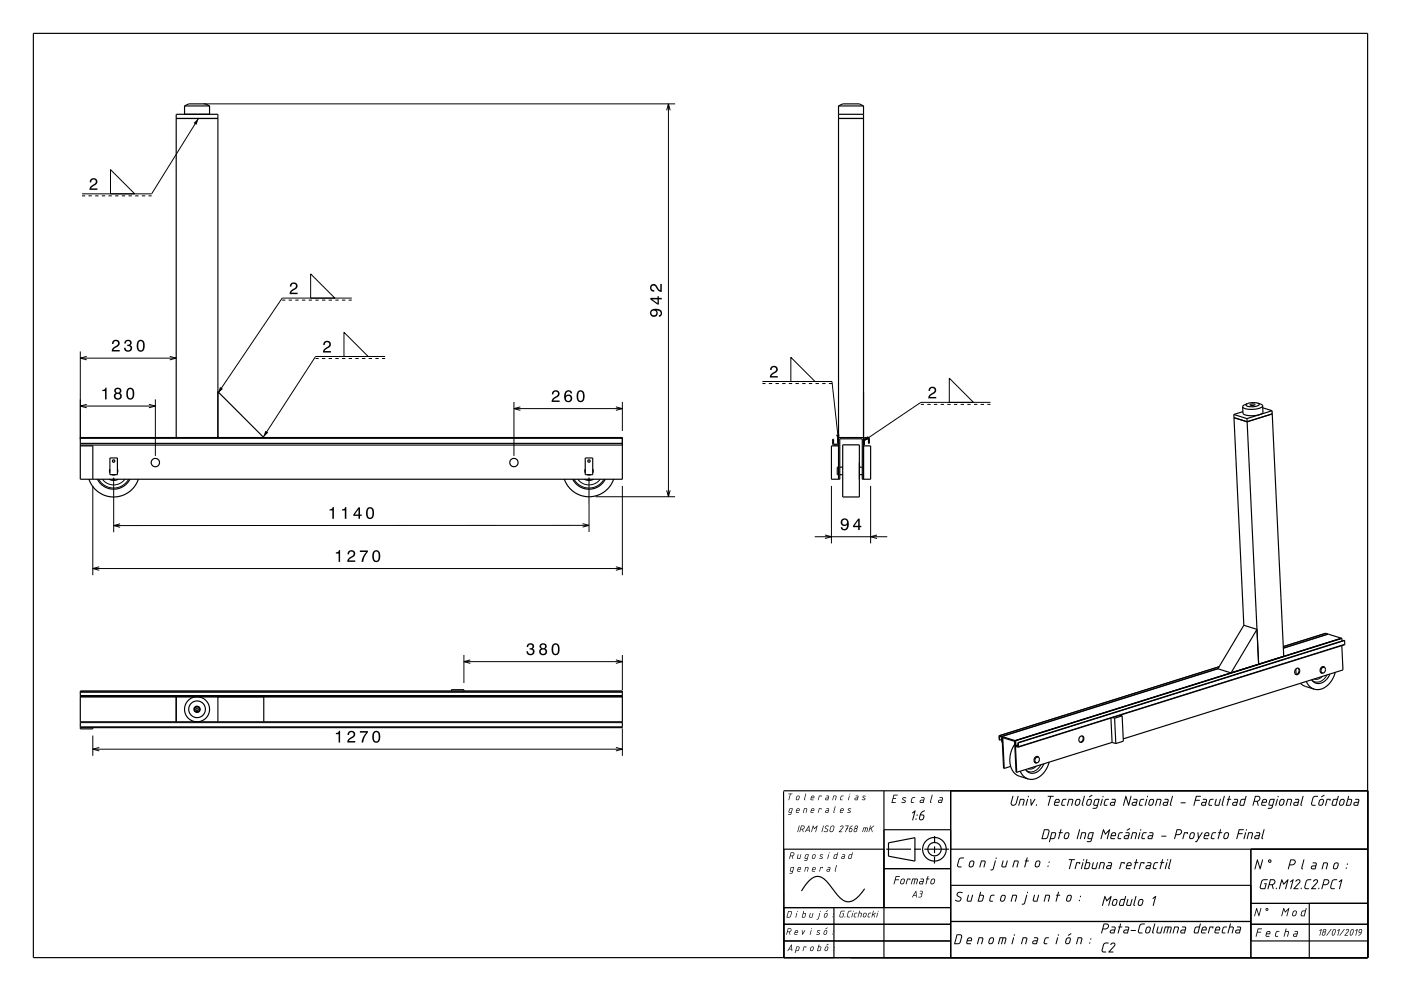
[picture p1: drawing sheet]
<svg xmlns="http://www.w3.org/2000/svg" width="420mm" height="297mm" viewBox="0 0 420 297" stroke-linecap="round" stroke-linejoin="round" font-family="sans-serif">
<g fill="none" stroke="#000" stroke-width=".35">
<path d="M10 10h400v277h-400zM52.8 35.5h12.5M55.3 31.8l1.3-.7h5l1.2 .7M55.3 31.8h7.5M55.3 31.8v2.5M62.8 31.8v2.5M251.4 35.5h7.5M251.4 34.3h7.5M251.4 31.8l1.2-.7h5l1.3 .7M251.4 31.8h7.5M251.4 31.8v111.8M258.9 31.8v111.8"/>
<path d="M65.3 117.4l13.8 13.7M24.1 131.1h162.5v12.5h-162.5zM24.1 132.9h162.5M24.1 133.4h162.5M24.1 133.6h3.7v10M32.9 137.3h2.3v5h-2.3zM52.8 131.1v-96.8h12.5v96.8M175.5 137.3h2.2v5h-2.2zM251.4 133.6h-2.1v10h2.5v-12.1h6.7v12.1h2.5v-10h-2.1M252.6 133.3h5v15.6h-5zM258.9 131.1h-7.8l-.1 2-1.1-.1v-1.4h-.3l.1 1.7 1.4 .1 .3-.3M258.9 131.4l.2-.3h1.3l.2 .3v1.5h-.2l-.1-1.5-1.2 .1v1.9h-.2"/>
<path d="M369.9 124.2l3.9 1.3M369.9 124.2v1M369.9 125.2l3 62.2M369.9 125.2l4 1.2M372.6 123.4l-2.7 .8M373.8 125.5l.1 .9M373.9 126.4l3.4 72.7-.5-10.5M374 121l-1.1 .4-.4 .5M374.8 121.2l1-.1 .4 .1-.2 .2a.97 .97 0 0 1-1.2-.1zM377 120.8l-1.6-.1-1.4 .3M377 120.8h.1a.46 .46 0 0 1 .4 .6 .46 .46 0 0 1-.7 .3l-.2 .1a2.72 2.72 0 0 1-3.1-.5l.5-.3M377 120.8l1.2 .4 .3 .4"/>
<path d="M378.5 121.6l.1 2-.9 .6a6.5 6.5 0 0 1-5-.3l-.2-2M378.5 121.6l-.3 .5-.8 .3a5.9 5.9 0 0 1-4.9-.4v-.1M378.6 122.2l2.8 .9M381.4 123.1l3.4 73.6M381.4 123.1l-7.6 2.4M381.4 124l-7.5 2.4M26.7 143.6a7.8 7.8 0 0 0 7.4 5.3 7.8 7.8 0 0 0 7.4-5.3M29.2 143.6a5.5 5.5 0 0 0 9.8 0M32.7 143.6l1.4 .4 1.3-.4M32.9 140.6v1.1M33.5 142.3h1.1M33.7 143.6h.7"/>
<path d="M35.2 140.6v1.1M169.2 143.6a7.8 7.8 0 0 0 7.4 5.3 7.8 7.8 0 0 0 7.4-5.3M171.7 143.6a5.5 5.5 0 0 0 9.8 0M175.2 143.6l1.4 .4 1.3-.4M175.5 140.6v1.1M176 142.3h1.1M176.2 143.6h.7M177.7 140.6v1.1M251.4 140h-.4v2.3h.4M251.8 142.3h.8M251.8 140h.8M257.6 142.3h.9"/>
<path d="M257.6 140h.9M365.5 199.8l-65.9 20.7M372.9 187.4l-7.8 13M372.9 187.4l3.9 1.2M376.8 188.6l-7.7 13.1-4-1.3M396.5 199.8l.5 .2M396.7 199.8l.2 .1M397 200a.94 .94 0 0 0-.9 .6 .94 .94 0 0 0 .3 1.1M397 200l.3 .3a1 1 0 0 1-.9 1.4M398.2 190.1l-.8-.3-12.7 4M402.2 191.3l-4-1.2-13.5 4.2M402.2 191.3l-97.9 30.7"/>
<path d="M402.2 191.3h.1M402.3 193.5l.3 7.3-65.9 20.6M402.3 191.3l-97.8 30.7M402.3 191.3v.8M403.1 191.9v1.3l-97.8 30.7M403.1 191.9l-97.9 30.7M403.1 191.9l-97.8 30.7M24.1 218.1h162.5v-11h-162.5v11.3h3.7v-.3M24.1 208.8h162.5M24.1 216.3h162.5M24.1 208.6h162.5M24.1 207.3h162.5"/>
<path d="M52.8 208.8v7.5M58.7 212.8h.1M58.7 212.4v.4M58.7 212.8l.4 .2M58.7 212.4h.1M59.1 213h.1M59.1 212.1l-.4 .3M59.1 212.1h.1M59.1 212.6h.1M59.1 212.1l.3 .3M59.4 212.8l-.3 .2M59.4 212.4h.1"/>
<path d="M59.5 212.4v.4M59.5 212.8h-.1M65.3 208.8v7.5M79.1 208.8v7.5M135.3 207.1v-.4h3.8v.4M333 215.2l.4 7.3M333.5 215.1l.6 .1M334.1 215.2l.4 7.6M335.8 214.3l.6 .2M336.4 214.5l.4 7.6-2.3 .7M336.4 214.5l-2.3 .7M365.1 200.4l-64.7 20.3"/>
<path d="M388.5 200.5l.1 1.6M388.5 200.5a.79 .79 0 0 1 1.1 .2 .79 .79 0 0 1-.2 1.1 .78 .78 0 0 1-1.2 .1 .78 .78 0 0 1 .1-1.2zM389.1 200.3l.3 .5a1.15 1.15 0 0 1-.9 1.3M389.9 204.8l1.1 .8 3 .9M391.6 204.2l1 1.5 1.4 .8M395.9 201.5l.5 .2M396.3 201.7h-.2M397.1 200a.97 .97 0 0 0-1.2 .3 .97 .97 0 0 0 0 1.3l.7 .1M398.7 202a3.5 3.5 0 0 1-4.5 2.6l-1-.9M400.3 201.5a5.8 5.8 0 0 1-6.1 5.1l-.2-.1M234.9 237.2l.1 49.8v-32.5h30M234.9 237h175.1"/>
<path d="M265 237v50M285 237v50M299.6 220.5l.1 1.3M299.6 220.5l.8 .4M299.7 221.8v-1.1l.6 .2 .2 1.5M300.3 221.6l-.6 .2M300.4 220.7l.5 9.5 .2 .1M300.4 220.7l3.9 1.3M301.1 230.3l-.5-9.2 3.6 1.1 .4 9.2 .2 .1M303 229.7l-1.9 .6M304.2 223a6.8 6.8 0 0 0 .4 9.1l3.6 1.3M304.3 222l.1 1.6 .9 .3"/>
<path d="M304.3 222l.5 9.5M304.3 222h.2M304.5 222l.1 1.5 .6 .2v-1.1M305.2 222.6h.1M305.3 222.6v1.3M305.8 231.1l1 1.5 1.4 .8M310.2 228.4l.5 .2M310.6 228.6h-.3M310.7 226.7l.5 .2M310.9 226.7l.2 .1M311.2 226.9a.94 .94 0 0 0-.9 .6 .94 .94 0 0 0 .4 1.1M311.2 226.9l.3 .3a1 1 0 0 1-.8 1.4"/>
<path d="M311.3 226.9a.97 .97 0 0 0-1.2 .3 .97 .97 0 0 0 .1 1.3l.6 .1M312.9 228.9a3.5 3.5 0 0 1-4.5 2.6l-1-.9M314.5 228.4a5.9 5.9 0 0 1-6.1 5.1l-.2-.1M323.8 220.8a.79 .79 0 0 1 1.1 .2 .79 .79 0 0 1-.2 1.1 .76 .76 0 0 1-1.1 .2 .76 .76 0 0 1 0-1.2zM324.4 220.5l.3 .6a1.15 1.15 0 0 1-.9 1.3M333.4 222.5l-28.6 9M333.4 222.5l1.1 .3M265 248.7h20M265.7 254.5h7.4M274.1 254.5h2M274.3 258.1l-7.9-1.5v-4l7.9-1.5v7M277.1 254.5h7.4"/>
<path d="M280.2 256.7l-.1 2.1M280.2 253.7v2M280.2 250.6v2.1M285 254.5h125M375 254.5v32.5M235 277h50M235 272h50M250 272v15M259.2 266.4a7.1 7.1 0 0 1-4.9 3.9 5 5 0 0 1-3.8-2.8l-.7-.8a9.5 9.5 0 0 0-4-4 4 4 0 0 0-4 2.1l-1.5 2.2M265 260.3h20M285 276.2h90M285 265.3h90"/>
<path d="M375 277h35M375 270.7h35M392.5 270.7v16.3M235 282h50M375 282h35"/>
<circle cx="34.1" cy="138.2" r=".38"/>
<circle cx="46.6" cy="138.6" r="1.25"/>
<circle cx="154.1" cy="138.6" r="1.25"/>
<circle cx="176.6" cy="138.2" r=".38"/>
<circle cx="59.1" cy="212.6" r="3.7"/>
<circle cx="59.1" cy="212.6" r=".94"/>
<circle cx="59.1" cy="212.6" r="2.5"/>
<circle cx="59.1" cy="212.6" r=".81"/>
<circle cx="280.1" cy="254.5" r="3.5"/>
<circle cx="280.2" cy="254.5" r="2"/>
</g>
<g fill="none" stroke="#000" stroke-width=".3">
<path d="M59.5 35.5l-14 22.6h-20.9M61.1 31.1h141.3M199.9 33.1l.5-2 .5 2M200.4 31.1v117.8M24.6 58.7h.9M26.5 58.7h1M28.5 58.7h1M30.5 58.7h1M32.5 58.7h1M33.1 50.8l7.3 7.3h-7.3zM34.5 58.7h1M36.5 58.7h1"/>
<path d="M38.5 58.7h1M40.5 58.7h1M42.5 58.7h1M44.5 58.7h1M84.6 89.9h.9M86.5 89.9h1M88.5 89.9h1M90.5 89.9h1M92.5 89.9h1M93.1 82.1l7.3 7.2h-7.3zM94.5 89.9h1M96.5 89.9h1"/>
<path d="M98.5 89.9h1M100.5 89.9h1M102.5 89.9h1M103.1 99.6l7.3 7.2h-7.3zM104.5 89.9h1M105.5 89.3h-20.9l-19.3 28.6M24.1 105.3v26.3M24.1 107.3h28.7M26 106.8l-1.9 .5 1.9 .6M46.6 119.7v16.9M50.9 106.8l1.9 .5-1.9 .6M94.6 107.4h.9"/>
<path d="M96.5 107.4h1M98.5 107.4h1M100.5 107.4h1M102.5 107.4h1M104.5 107.4h1M106.5 107.4h1M108.5 107.4h1M110.5 107.4h1M112.5 107.4h1M114.5 107.4h1M115.5 106.8h-20.9l-15.7 24.2M228.6 114.3h20.8l2 17.9"/>
<path d="M228.6 114.9h.9M230.5 114.9h1M232.5 114.9h1M234.5 114.9h1M236.5 114.9h1M237.1 107.1l7.2 7.2h-7.2zM238.5 114.9h1M240.5 114.9h1M242.5 114.9h1M244.5 114.9h1M246.5 114.9h1M248.5 114.9h.9"/>
<path d="M284.6 113.3l7.2 7.3h-7.2zM24.1 131.4h162.5M24.1 121.7h22.5M26 121.2l-1.9 .5 1.9 .5M44.6 121.2l2 .5-2 .5M154.1 120.5v16.1M154.1 122.5h32.5M156 121.9l-1.9 .6 1.9 .5M184.6 121.9l2 .6-2 .5M186.6 120.5v8.6M276.1 121.2h.9M278 121.2h1"/>
<path d="M280 121.2h1M282 121.2h1M284 121.2h1M286 121.2h1M288 121.2h1M290 121.2h1M292 121.2h1M294 121.2h1M296 121.2h.9M296.9 120.6h-20.8l-17.2 11.6M27.8 145.6v26.8M29.6 143.6a5.1 5.1 0 0 0 9 0"/>
<path d="M30.7 143.6a4.2 4.2 0 0 0 6.7 0M34.1 143.1v16.4M36 157l-1.9 .5 1.9 .5M172.1 143.6a5.1 5.1 0 0 0 9 0M173.2 143.6a4.2 4.2 0 0 0 6.7 0M174.6 156.9l2 .6-2 .5M176.6 143.1v16.4M176.6 157.5h-142.5M178.6 148.9h23.8M186.6 145.6v26.8M199.9 146.9l.5 2 .5-2M249.3 145.6v17.3"/>
<path d="M261 145.6v17.3M27.8 170.4h158.8M29.8 169.9l-2 .5 2 .5M184.6 169.9l2 .5-2 .5M244.3 160.9h21.7M247.3 160.3l2 .6-2 .5M262.9 160.3l-1.9 .6 1.9 .5M139.1 196.3v8.4M139.1 198.3h47.5M141 197.8l-1.9 .5 1.9 .5M184.6 197.8l2 .5-2 .5M186.6 196.3v10.5"/>
<path d="M365.5 199.8l-65.9 20.7M397.4 189.8l-12.7 4M398.1 190l-13.4 4.2M403.1 193.1l-97.8 30.7M24.1 208.4h162.5M24.1 207.4h162.5M24.1 217.8h162.5M24.1 216.6h162.5M186.6 218.3v8.2M365.2 200.3l-64.9 20.4M396.4 202.7a2.3 2.3 0 0 1-2.4 .8M397.8 202.3a2.93 2.93 0 0 1-4.4 1.6l-.2-.2"/>
<path d="M27.8 220.4v6.1M27.8 224.5h158.8M29.8 224l-2 .5 2 .5M184.6 224l2 .5-2 .5M299.8 220.7l-.2 .1M305.2 223.2l-.7 .2M305.2 223.4l-.6 .1M305.2 223.7h-.1M310.7 229.6a2.3 2.3 0 0 1-2.5 .8M312.1 229.2a2.95 2.95 0 0 1-4.4 1.7l-.3-.3"/>
<circle cx="59.1" cy="212.6" r=".76"/>
</g>
<g fill="#000">
<path d="M58 36.9l1.5-1.4-.6 1.9z" fill-rule="evenodd"/>
<path d="M27.2 53.7a1.18 1.18 0 0 1 1.9 .3 1.18 1.18 0 0 1-.9 1.7l-.9 .8h1.9v.4h-2.4a2.75 2.75 0 0 1 1.8-2.1 .69 .69 0 0 0-.5-1 .69 .69 0 0 0-.7 .8h-.5z" fill-rule="evenodd"/>
<path d="M87.2 84.9a1.18 1.18 0 0 1 1.9 .3 1.18 1.18 0 0 1-.9 1.7l-.9 .8h1.9v.4h-2.4a2.76 2.76 0 0 1 1.8-2 .69 .69 0 0 0-.5-1.1 .69 .69 0 0 0-.8 .9h-.4z" fill-rule="evenodd"/>
<path d="M195.3 92.9a1.17 1.17 0 0 0-.3 1.6 1.17 1.17 0 0 0 1.7 .2 1.17 1.17 0 0 0 .1-1.7 1.02 1.02 0 0 1 1.3 .9l-.2 .4-.4 .2v.5a1.23 1.23 0 0 0 .9-1.5 1.23 1.23 0 0 0-1.4-.9zM195.3 93.7a.75 .75 0 0 1 1.5 0 .75 .75 0 0 1-1.5 0zM195 89.3v.4l2.1 1.6h.4v-1.6h.9v-.4h-.9v-.5h-.4v.5zM195.5 89.7h1.6v1.1zM195.1 85.4a1.2 1.2 0 0 0-.1 1.4 1.2 1.2 0 0 0 1.1 .6v-.4a.7 .7 0 0 1-.8-.6 .7 .7 0 0 1 .5-.8 .7 .7 0 0 1 .8 .5l.2 .3a1.63 1.63 0 0 0 1.6 1.1v-2.4h-.4v1.9l-.5-.3-1-1.4a1.1 1.1 0 0 0-1.4 .1z" fill-rule="evenodd"/>
<path d="M30.7 116.8v.4h.8v2.5h.5v-3.5h-.4a.77 .77 0 0 1-.9 .6zM34.5 116.4l-.2 .3a.8 .8 0 0 0 .4 1.1 1.09 1.09 0 0 0-.2 1.6 1.09 1.09 0 0 0 1.6 0 1.09 1.09 0 0 0-.2-1.6 .95 .95 0 0 0 .3-1.3 .95 .95 0 0 0-1.3-.3zM34.6 118.7a.71 .71 0 0 1 1.4 0 .71 .71 0 0 1-1.4 0zM34.7 117.1a.6 .6 0 0 1 1.2 0 .6 .6 0 0 1-1.2 0zM38.2 116.6a2.02 2.02 0 0 0 .9 3.2 2.04 2.04 0 0 0 .9-3.2 1.11 1.11 0 0 0-1.8 0zM38.7 116.7h.7a2.37 2.37 0 0 1 0 2.6h-.7a2.38 2.38 0 0 1 0-2.6z" fill-rule="evenodd"/>
<path d="M33.9 102.1l-.3 1h.4a.7 .7 0 0 1 .5-.9 .7 .7 0 0 1 .9 .5 .7 .7 0 0 1-.5 .9l-.3 .2a1.63 1.63 0 0 0-1.1 1.5h2.4v-.4h-1.9l.8-.8a1.17 1.17 0 0 0 1-1.7 1.17 1.17 0 0 0-1.9-.3zM37.6 102.1l-.3 .9h.4a.62 .62 0 0 1 .3-.8 .62 .62 0 0 1 .8 .3 .62 .62 0 0 1-.2 .8h-.5v.4a.72 .72 0 0 1 1 .5 .72 .72 0 0 1-.5 .9 .72 .72 0 0 1-.9-.5l-.1-.4h-.4a1.18 1.18 0 0 0 1.5 1.2 1.18 1.18 0 0 0 .6-1.8l-.3-.1a1.01 1.01 0 0 0 .1-1.6 1.01 1.01 0 0 0-1.5 .2zM41.3 102.3a2.02 2.02 0 0 0 .9 3.1 2.03 2.03 0 0 0 .9-3.1 1.11 1.11 0 0 0-1.8 0zM41.8 102.3h.7a2.37 2.37 0 0 1 0 2.6h-.7a2.38 2.38 0 0 1 0-2.6z" fill-rule="evenodd"/>
<path d="M66 116l.8 .6-1.5 1.3z" fill-rule="evenodd"/>
<path d="M97.2 102.4a1.18 1.18 0 0 1 1.9 .3 1.18 1.18 0 0 1-.9 1.7l-.9 .8h1.9v.4h-2.4a2.76 2.76 0 0 1 1.8-2 .69 .69 0 0 0-.5-1.1 .69 .69 0 0 0-.8 .9h-.4z" fill-rule="evenodd"/>
<path d="M231.2 109.9a1.18 1.18 0 0 1 1.9 .3 1.18 1.18 0 0 1-1 1.7l-.8 .8h1.9v.4h-2.4a2.76 2.76 0 0 1 1.8-2 .69 .69 0 0 0-.5-1.1 .69 .69 0 0 0-.8 .9h-.4z" fill-rule="evenodd"/>
<path d="M278.7 116.2a1.18 1.18 0 0 1 1.9 .3 1.18 1.18 0 0 1-1 1.7l-.8 .8h1.9v.4h-2.4a2.76 2.76 0 0 1 1.8-2.1 .69 .69 0 0 0-.5-1 .69 .69 0 0 0-.8 .8h-.4z" fill-rule="evenodd"/>
<path d="M79.6 129.1l.8 .6-1.5 1.3z" fill-rule="evenodd"/>
<path d="M165.8 117.3l-.4 .9h.5a.7 .7 0 0 1 .5-.8 .7 .7 0 0 1 .9 .5 .7 .7 0 0 1-.5 .8l-.3 .2a1.63 1.63 0 0 0-1.1 1.6h2.4v-.5h-1.9l.8-.8a1.17 1.17 0 0 0 1-1.6 1.17 1.17 0 0 0-1.9-.3zM169.6 117.2a2.4 2.4 0 0 0 .2 3.3 1.16 1.16 0 0 0 1.6-.4 1.16 1.16 0 0 0-.2-1.5 1.16 1.16 0 0 0-1.6 0 1.02 1.02 0 0 1 .8-1.3l.5 .2 .2 .4h.4a1.12 1.12 0 0 0-.7-.9 1.12 1.12 0 0 0-1.2 .2zM169.6 119.4a.75 .75 0 0 1 1.5 0 .75 .75 0 0 1-1.5 0zM173.2 117.4a2.02 2.02 0 0 0 .9 3.2 2.03 2.03 0 0 0 .9-3.2 1.11 1.11 0 0 0-1.8 0zM173.7 117.4h.7a2.37 2.37 0 0 1 0 2.7h-.7a2.38 2.38 0 0 1 0-2.7z" fill-rule="evenodd"/>
<path d="M250.7 130.3l1-.1-.3 2z" fill-rule="evenodd"/>
<path d="M260.2 130.7l.6 .8-1.9 .7z" fill-rule="evenodd"/>
<path d="M98.8 152.6v.4h.8v2.5h.5v-3.5h-.4a.77 .77 0 0 1-.9 .6zM102.6 152.6v.4h.8v2.5h.4v-3.5h-.3a.78 .78 0 0 1-.9 .6zM107.5 152.1l-1.6 2.1v.4h1.6v.9h.4v-.9h.5v-.4h-.5v-2.1zM107.5 152.6v1.6h-1.1zM110 152.4a2.02 2.02 0 0 0 .9 3.2 2.03 2.03 0 0 0 .9-3.2 1.11 1.11 0 0 0-1.8 0zM110.6 152.5h.7a2.37 2.37 0 0 1 0 2.6h-.7a2.37 2.37 0 0 1 0-2.6z" fill-rule="evenodd"/>
<path d="M252.3 155.7a1.15 1.15 0 0 0 0 1.6 1.15 1.15 0 0 0 1.7 0 1.02 1.02 0 0 1-.9 1.3l-.4-.2-.2-.4h-.5a1.23 1.23 0 0 0 1.5 .9 1.23 1.23 0 0 0 .9-1.5 1.41 1.41 0 0 0-.3-1.7 1.41 1.41 0 0 0-1.8 0zM252.5 156.5a.75 .75 0 0 1 1.5 0 .75 .75 0 0 1-1.5 0zM257.3 155.4l-1.6 2.2v.4h1.6v.9h.4v-.9h.5v-.4h-.5v-2.2zM257.3 156v1.6h-1.1z" fill-rule="evenodd"/>
<path d="M100.7 165.5v.4h.8v2.5h.5v-3.5h-.4a.78 .78 0 0 1-.9 .6zM104.5 165.2l-.3 .9h.4a.7 .7 0 0 1 .6-.8 .7 .7 0 0 1 .8 .5 .7 .7 0 0 1-.5 .9l-.3 .1a1.63 1.63 0 0 0-1.1 1.6h2.4v-.4h-1.9l.9-.8a1.17 1.17 0 0 0 .9-1.7 1.17 1.17 0 0 0-1.9-.3zM107.9 165v.4h1.9a5.2 5.2 0 0 0-1.4 3h.5a5.2 5.2 0 0 1 1.4-3v-.4zM111.9 165.3a2.02 2.02 0 0 0 .9 3.2 2.03 2.03 0 0 0 .9-3.2 1.11 1.11 0 0 0-1.8 0zM112.5 165.4h.6a2.38 2.38 0 0 1 0 2.6h-.6a2.37 2.37 0 0 1 0-2.6z" fill-rule="evenodd"/>
<path d="M158.2 193.1l-.3 .8h.4a.62 .62 0 0 1 .4-.7 .62 .62 0 0 1 .8 .2 .62 .62 0 0 1-.2 .8l-.5 .1v.4a.74 .74 0 0 1 .9 .6 .74 .74 0 0 1-.7 .8 .74 .74 0 0 1-.7-.9h-.5a1.18 1.18 0 0 0 1.5 1.2 1.18 1.18 0 0 0 .6-1.8l-.2-.2a1.01 1.01 0 0 0 0-1.5 1.01 1.01 0 0 0-1.5 .2zM162 193l-.2 .3a.8 .8 0 0 0 .4 1.1 1.09 1.09 0 0 0-.2 1.6 1.09 1.09 0 0 0 1.6 0 1.09 1.09 0 0 0-.2-1.6 .95 .95 0 0 0 .3-1.3 .95 .95 0 0 0-1.3-.3zM162.1 195.3a.71 .71 0 0 1 1.4 0 .71 .71 0 0 1-1.4 0zM162.2 193.7a.6 .6 0 0 1 1.2 0 .6 .6 0 0 1-1.2 0zM165.7 193.2a2.02 2.02 0 0 0 .9 3.2 2.03 2.03 0 0 0 .9-3.2 1.11 1.11 0 0 0-1.8 0zM166.2 193.3h.7a2.37 2.37 0 0 1 0 2.6h-.7a2.38 2.38 0 0 1 0-2.6z" fill-rule="evenodd"/>
<path d="M100.7 219.7v.3h.8v2.5h.5v-3.5h-.4a.78 .78 0 0 1-.9 .7zM104.5 219.3l-.3 1h.4a.7 .7 0 0 1 .6-.9 .7 .7 0 0 1 .8 .5 .7 .7 0 0 1-.5 .9l-.3 .2a1.63 1.63 0 0 0-1.1 1.5h2.4v-.4h-1.9l.9-.8a1.17 1.17 0 0 0 .9-1.7 1.17 1.17 0 0 0-1.9-.3zM107.9 219.1v.5h1.9a5.2 5.2 0 0 0-1.4 2.9h.5a5.2 5.2 0 0 1 1.4-3v-.4zM111.9 219.5a2.02 2.02 0 0 0 .9 3.1 2.03 2.03 0 0 0 .9-3.1 1.11 1.11 0 0 0-1.8 0zM112.5 219.5h.6a2.38 2.38 0 0 1 0 2.6h-.6a2.37 2.37 0 0 1 0-2.6z" fill-rule="evenodd"/>
<path d="M236.4 237.9h1.2l-.6 .1-.5 1.8 .3-1.8zM238.9 238.6l.5-.2 .3 .3-.1 .8-.3 .3h-.5l-.2-.2zM239 238.7l-.2 .7 .2 .2 .3-.1 .2-.6-.1-.3zM241.5 237.8l.2 .2-.4 1.8-.3-.2zM243.4 238.7l-.1 .3h.6v-.3zM243.3 238.6l.5-.2 .3 .3v.5h-.9v.3l.7 .1v.2l-.9-.2zM245.5 238.5l.8 .1-.1 .2-.1-.2h-.4l-.4 1.2zM247.7 238.5l.8 .1-.2 1.2-.9-.2 .2-.5 .7-.1v-.3zM247.6 239.3v.3h.5l.1-.4zM249.9 238.5l.9 .1-.3 1.2-.2-.1 .2-1.1h-.5l-.3 1.2h-.2zM252.2 238.5h.7l-.7 .3-.2 .7 .5 .1v.2l-.7-.2zM254.6 238.5l.1 .1-.4 1.2zM254.7 238a.13 .13 0 0 1 .2 0 .13 .13 0 0 1-.2 0zM256.5 238.5l.8 .1-.2 1.2h-.7l-.2-.2 .2-.5 .7-.1v-.3zM256.4 239.3v.3h.5l.1-.4zM258.7 238.6h.8l-.7 .2 .6 .5-.3 .5-.7-.1 .8-.2-.6-.5z" fill-rule="evenodd"/>
<path d="M267.9 238.2l1.2 .1-1 .1-.2 .8 .7 .1-.8 .1-.3 1h1v.2l-1.2 .1zM270.6 239.1l.5-.2 .6 .2-1 .2 .8 .7-.3 .6-1-.1 .1-.2 .8 .1 .2-.2-.8-.6zM273.4 239h1l-.9 .4-.2 .9 .6 .1v.3l-.6-.1-.3-.2zM276.2 238.9h.7l.3 .3-.4 1.5-.8-.1-.3-.2 .2-.6 1-.1v-.5h-.7zM276 240v.4h.7l.1-.5zM279.4 238.2l.2 .1-.5 2 .1 .3-.1 .1-.3-.4zM281.7 238.9h.7l.3 .3-.4 1.5-.8-.1-.3-.2 .2-.6 1-.1v-.5l-.7-.1zM281.5 240v.4h.7l.1-.5z" fill-rule="evenodd"/>
<path d="M236.7 242.4l1-.1-.5 1.8-.9 .1v-.2h.7l.1-.4-.7-.2zM236.8 242.5l-.2 .8 .6 .1 .2-1zM239 242.5l-.1 .3h.6v-.3zM238.9 242.4l.5-.2 .3 .2v.6h-.9v.2l.7 .2v.2l-.9-.1zM241.1 242.3l.9 .1-.3 1.2v-1.2h-.5l-.3 1.2h-.2zM243.4 242.5l-.1 .3h.6v-.3zM243.3 242.4l.5-.2 .3 .3v.5h-.9v.3l.7 .1v.2l-.9-.1zM245.5 242.3l.8 .1-.1 .2-.1-.2h-.4l-.4 1.2zM247.7 242.3l.8 .1-.2 1.2-.9-.2 .2-.5 .7-.1v-.3zM247.6 243.1v.3h.5l.1-.4zM250.3 241.7h.2l-.4 1.9-.3-.2zM252.3 242.5l-.2 .3h.6v-.3zM252.1 242.4l.5-.2 .3 .2v.6h-.9v.3l.7 .1v.2l-.9-.1zM254.3 242.4l.3-.2 .6 .2-.8 .2 .6 .5-.2 .5-.8-.1 .8-.2-.6-.5z" fill-rule="evenodd"/>
<path d="M237.1 255.5l.7-.1 .3 .4-.1 .5-.4 .3 .1 .8-.3-.8h-.4l-.2 .8h-.2zM237.2 255.6l-.2 .8h.7l.2-.6zM239.2 256.1h.2l-.1 1.1h.4l.3-1.1h.2l-.4 1.3-.9-.2zM241.5 256.1h1l-.5 1.7-.9 .2v-.2h.7l.1-.4-.7-.2zM241.6 256.3l-.2 .8 .6 .1 .2-1zM243.7 256.2l.6-.2 .2 .3-.1 .8-.4 .3-.6-.2zM243.8 256.3l-.2 .7 .2 .2 .4-.1 .1-.7-.2-.2zM245.9 256.1l.9 .1-.8 .2 .6 .5-.2 .5-.8-.1 .8-.2-.6-.5zM248.4 256.1h.1l-.4 1.3zM248.5 255.6a.13 .13 0 0 1 .2 0 .13 .13 0 0 1-.2 0zM250.1 256.2l.8-.2 .2-.5h.2l-.6 1.9-.8-.2zM250.3 256.3l-.2 .9h.5l.3-1zM252.5 256.1l.6-.1 .3 .2-.3 1.2-.9-.2 .2-.5 .7-.1v-.3zM252.5 256.9l-.1 .3h.5l.1-.4zM254.5 256.2l.9-.2 .1-.5h.2l-.6 1.9-.8-.2zM254.7 256.3l-.2 .8 .5 .1 .3-1z" fill-rule="evenodd"/>
<path d="M237.1 260l1-.1-.5 1.8-.9 .1v-.2h.7l.1-.4-.7-.2zM237.2 260.1l-.2 .8 .6 .1 .2-1zM239.4 260.1l-.1 .3h.6v-.3zM239.3 260l.5-.2 .3 .3v.5h-.9v.3l.7 .1v.2h-.7l-.2-.2zM241.5 259.8l.9 .2-.3 1.2v-1.2h-.5l-.3 1.2h-.2zM243.8 260.1l-.1 .3h.6v-.3zM243.7 260l.5-.2 .3 .2v.6h-.9v.3l.7 .1v.2l-.9-.2zM245.9 259.9h.8l-.1 .3-.5-.2-.4 1.2zM248.1 259.9l.8 .1-.2 1.2h-.7l-.2-.2 .2-.5 .7-.1v-.3zM248 260.7v.3h.5l.1-.4zM250.7 259.3h.2l-.4 1.9-.3-.2z" fill-rule="evenodd"/>
<path d="M239.6 247.4l.1 .1-.6 1.9zM240.2 247.4h.7l.3 .4-.1 .5-.4 .3 .1 .8-.3-.8h-.4l-.3 .8-.1-.1zM240.3 247.6l-.2 .8 .7-.1 .2-.6zM242.4 247.8l-.5 .9h.6zM242.4 247.4l.2 .1 .1 1.9-.1-.1-.1-.4h-.7l-.4 .5zM243.7 247.4l.5 .8 .9-.8-.5 2-.2-.1 .4-1.4-.7 .6-.3-.7-.4 1.5h-.2zM246.8 247.4l.2 .1-.6 1.9zM247.5 247.6l.4-.2 .6 .2h-.7l-.3 .2v.3l.8 .6-.2 .5-.4 .2-.7-.3 .7 .1 .3-.3v-.3l-.7-.4zM249.3 247.7l-.4 1.2 .3 .3 .5-.3 .3-1-.2-.3zM249.1 247.6l.7-.2 .4 .5-.3 1.1-.7 .4-.5-.5zM252 247.6l.6-.2 .3 .3-.1 .4-1 1.1 .7 .2h-1l1.2-1.5-.3-.3-.5 .3zM253.4 247.4l1 .1-.4 .8 .2 .2h-.3l-.5 .9 .3-.9-.1-.1 .2-.1 .4-.7h-.7zM254.8 248.4l-.1 .6 .4 .2 .3-.7zM254.9 247.7l.8-.3-.8 .7 .5 .2 .2 .3-.3 .6-.5 .2-.3-.5zM256.4 247.5l.6-.1 .2 .4-.3 .5v.8l-.6 .3-.4-.4zM256.3 248.5l-.2 .6 .4 .1 .3-.7zM256.4 247.9a.33 .33 0 0 0 .6 0 .33 .33 0 0 0-.6 0zM258.8 248l1.3 .1-.2 1.3-.2-.1 .2-1.1h-.3l-.4 1.2 .2-1.2h-.4l-.3 1.1h-.2zM260.9 247.4l.1 .1-.2 .8 1.3-.9-.8 .8 .3 1.2-.5-1-.4 .3-.2 .7-.1-.1z" fill-rule="evenodd"/>
<path d="M273.4 243.5l1.1-.6-.9 3-.1-.2 .6-2.3-.5 .4zM274.4 245.5a.2 .2 0 0 1 .4 0 .2 .2 0 0 1-.4 0zM274.8 244.3a.2 .2 0 0 1 .4 0 .2 .2 0 0 1-.4 0zM276 244.4l-.2 .9 .6 .2 .3-.3 .1-.6zM276.2 243.4l.6-.4 .5-.1-.9 .6-.3 .6 1 .2-.1 1-.4 .5-.6 .1-.4-.2-.1-.5z" fill-rule="evenodd"/>
<path d="M287.6 257.2l.5-.2 .9 .1-.1 .2h-.9l-.4 .4-.4 1.7 .2 .3h.8v.3l-.9-.1-.4-.4zM290.8 258.1l.8-.2 .5 .3-.2 1.2-.5 .5-.6 .1-.4-.4zM291 258.3l-.3 1a.48 .48 0 0 0 .5 .4 .48 .48 0 0 0 .4-.5l.2-.7a.42 .42 0 0 0-.3-.4 .42 .42 0 0 0-.5 .2zM294.1 257.9h1l.4 .2-.4 1.9-.3-.2 .4-1.4-.2-.2h-.7l-.4 1.7h-.3zM298.3 257.9l.3 .1-.7 2.4-.4 .4-.5 .1-.1-.3 .7-.3zM298.5 257.2a.19 .19 0 0 1 .3 0 .19 .19 0 0 1-.3 0zM300.6 257.9l.3 .1-.4 1.4 .2 .3h.7l.4-1.7 .3-.1-.6 2-.9 .1-.4-.3zM304 257.9h1l.4 .2-.4 1.9-.3-.2 .4-1.4-.2-.2h-.7l-.4 1.7h-.3zM307.8 257l.3 .1-.2 .8 .6 .1-.7 .2-.6 1.8-.2-.2 .5-1.6-.3-.2 .4-.1zM310.6 258.1l.8-.2 .5 .4-.2 1.1-.5 .5h-.7l-.3-.3zM310.8 258.3l-.3 1a.48 .48 0 0 0 .5 .4 .48 .48 0 0 0 .4-.5l.2-.7a.42 .42 0 0 0-.3-.4 .42 .42 0 0 0-.5 .2zM314 259.6a.2 .2 0 0 1 .4 0 .2 .2 0 0 1-.4 0zM314.3 258.4a.2 .2 0 0 1 .4 0 .2 .2 0 0 1-.4 0z" fill-rule="evenodd"/>
<path d="M303.6 238.5l.2 .2-.5 2.1 .4 .4 .8-.4 .6-2.2h.3l-.7 2.3-.9 .6-.6-.2-.2-.5zM305.8 239.4h1l.3 .3-.4 1.8-.2-.2 .4-1.4-.3-.2h-.6l-.5 1.7h-.2zM308 239.4l.2 .2-.6 1.9zM308.1 238.8a.2 .2 0 0 1 .4 0 .2 .2 0 0 1-.4 0zM308.9 239.5h.3l.1 1.4 .8-1.5 .3 .1-1.2 2-.2-.1zM310.6 241.3a.19 .19 0 0 1 .3 0 .19 .19 0 0 1-.3 0zM314.1 238.5l1.8 .2-.8 .1-.8 2.7-.2-.2 .7-2.5h-.7zM316.6 239.9l-.2 .4h.9l.1-.3a.43 .43 0 0 0-.3-.3 .43 .43 0 0 0-.5 .2zM316.4 239.7l.8-.3 .5 .4-.1 .8h-1.3v.3l.1 .3h.9v.3h-1l-.3-.3zM318.6 239.6l1.1-.1v.2h-.8l-.2 .3-.3 1.1 .8 .1-.1 .3h-.7l-.3-.3zM320.4 239.4h1l.3 .3-.4 1.8-.2-.2 .4-1.4-.3-.2h-.6l-.4 1.7h-.3zM322.6 239.7l.8-.3 .5 .4-.2 1.1-.5 .6h-.7l-.3-.4zM322.8 239.9l-.3 1a.48 .48 0 0 0 .5 .3 .48 .48 0 0 0 .4-.5l.2-.7a.42 .42 0 0 0-.3-.4 .42 .42 0 0 0-.5 .3zM325 238.6l.2 .1-.6 2.4 .2 .3-.2 .1-.3-.4zM326 239.7l.8-.3 .5 .4-.2 1.1-.5 .6h-.6l-.4-.4zM326.2 239.9l-.3 1a.48 .48 0 0 0 .5 .3 .48 .48 0 0 0 .5-.5l.1-.7a.42 .42 0 0 0-.3-.4 .42 .42 0 0 0-.5 .3zM326.5 238.7l1-.4-.8 .6zM328.2 239.6l1.3-.2 .2 .2-.8 2.5-.4 .3h-.9v-.3l1-.1 .2-.5h-.7l-.3-.3zM328.4 239.8l-.3 1.3 .8 .1 .4-1.5zM330.3 239.4l.3 .2-.7 1.9zM330.5 238.8a.2 .2 0 0 1 .4 0 .2 .2 0 0 1-.4 0zM331.3 239.6l1.1-.1v.2h-.8l-.2 .3-.2 1.1 .7 .1v.3h-.8l-.2-.3zM333.3 239.4h.9l.3 .3-.4 1.8h-1l-.4-.3 .3-.8 1.1-.1 .1-.5-.9-.1zM333.1 240.7v.5h.8l.1-.6zM337.4 238.5l.3 .1 .6 2.2 .6-2.2h.3l-.8 2.9-.2-.1-.7-2.2-.6 2.2h-.3zM339.8 239.4h.9l.3 .3-.4 1.8h-1l-.3-.3 .2-.8 1.1-.1 .1-.5-.9-.1zM339.7 240.7l-.1 .5h.8l.2-.6zM341.9 239.6l1.1-.1-.1 .2h-.7l-.2 .3-.3 1.1 .8 .1v.3h-.8l-.3-.3zM343.7 239.4l.2 .2-.6 1.9zM343.9 238.8a.19 .19 0 0 1 .3 0 .19 .19 0 0 1-.3 0zM344.7 239.6l.8-.2 .5 .4-.3 1.1-.5 .6h-.6l-.3-.4zM344.9 239.9l-.4 1a.48 .48 0 0 0 .6 .3 .48 .48 0 0 0 .4-.5l.2-.7a.42 .42 0 0 0-.4-.4 .42 .42 0 0 0-.4 .3zM346.8 239.4h1l.3 .3-.4 1.8-.2-.2 .4-1.4-.3-.2h-.6l-.4 1.7h-.3zM349.1 239.4h.9l.3 .3-.4 1.8h-1l-.3-.3 .2-.8 1.2-.1v-.5l-.8-.1zM349 240.7l-.1 .5h.8l.2-.6zM351.4 238.5l.2 .2-.6 2.4 .2 .3-.2 .1-.3-.4zM354 240.5l1.3-.1 .2 .2-1.4 .1zM358.6 238.5l1.4 .2-1.2 .1-.3 .9h1.1l.1 .2-1.3 .1-.5 1.5-.1-.2zM360.6 239.4h.9l.3 .3-.4 1.8h-1l-.3-.3 .2-.8 1.2-.1v-.5l-.8-.1zM360.5 240.7l-.1 .5h.8l.2-.6zM362.7 239.6l1.1-.1v.2h-.8l-.2 .3-.3 1.1 .8 .1v.3h-.7l-.3-.3zM364.5 239.4l.3 .1-.4 1.5 .2 .2h.7l.4-1.7h.3l-.6 2h-1l-.3-.3zM366.9 238.5l.3 .2-.7 2.4 .3 .3-.2 .1-.4-.4zM368.5 238.5l.2 .1-.2 .8h.5l.1 .2-.6 .1-.7 1.8 .3-1.8-.2-.2 .3-.1zM369.9 239.4h.9l.4 .3-.5 1.8h-1l-.3-.3 .2-.8 1.2-.1v-.5l-.8-.1zM369.8 240.7l-.1 .5h.8l.2-.6zM372 239.6l1.2-.2 .2-.8h.3l-.8 2.9h-1l-.3-.3zM372.2 239.8l-.3 1.3 .8 .1 .4-1.5zM376.3 238.5h1.1l.4 .5-.1 .8-.6 .4 .2 1.3-.3-.1-.2-1.1h-.7l-.3 1.1h-.3zM376.5 238.8l-.4 1.2 1.1-.1 .3-.4v-.5zM378.7 239.9l-.2 .4h1v-.3a.43 .43 0 0 0-.3-.3 .43 .43 0 0 0-.5 .2zM378.5 239.7l.8-.3 .5 .3-.1 .9h-1.2l-.1 .3 .1 .3h.9v.3h-1l-.3-.3zM380.7 239.6l.5-.2 1 .1-.8 2.6-.4 .3h-.9v-.3l1-.1 .2-.5h-.8l-.2-.3zM380.9 239.8l-.3 1.3 .8 .1 .4-1.5zM382.8 239.4l.3 .2-.7 1.9zM383 238.8a.2 .2 0 0 1 .4 0 .2 .2 0 0 1-.4 0zM383.8 239.7l.8-.3 .5 .4-.2 1.1-.5 .6h-.7l-.3-.4zM384 239.9l-.3 1a.48 .48 0 0 0 .5 .3 .48 .48 0 0 0 .4-.5l.2-.7a.42 .42 0 0 0-.3-.4 .42 .42 0 0 0-.5 .3zM385.9 239.4h1l.4 .3-.4 1.8-.2-.2 .3-1.4-.2-.2h-.6l-.5 1.7h-.3zM388.3 239.4h.9l.3 .3-.5 1.8h-.9l-.4-.3 .3-.8 1.1-.1 .1-.5-.9-.1zM388.1 240.7v.5h.8l.1-.6zM390.5 238.5l.3 .2-.7 2.4 .3 .3-.2 .1-.4-.4zM393.7 238.8l.6-.3 .8 .1-1 .2-.3 .4-.5 1.7 .2 .3h.9l-.1 .3h-.9l-.4-.5zM395.6 239.7l.8-.3 .5 .4-.2 1.1-.5 .6h-.7l-.3-.4zM395.8 239.9l-.3 1a.48 .48 0 0 0 .5 .3 .48 .48 0 0 0 .4-.5l.2-.7a.42 .42 0 0 0-.3-.4 .42 .42 0 0 0-.5 .3zM396.1 238.7l1-.4-.9 .6zM397.7 239.4l1.2 .2-.2 .4-.1-.3h-.6l-.7 1.8zM399.7 239.6l1.2-.2 .2-.8h.2l-.7 2.9h-1.1l-.3-.3zM399.9 239.8l-.4 1.3 .9 .1 .4-1.5zM401.8 239.7l.8-.3 .5 .4-.2 1.1-.5 .6h-.6l-.4-.4zM402 239.9l-.3 1a.48 .48 0 0 0 .5 .3 .48 .48 0 0 0 .5-.5l.1-.7a.42 .42 0 0 0-.3-.4 .42 .42 0 0 0-.5 .3zM404.2 238.5l.3 .1-.2 .8h.8l.3 .6-.5 1.3-1.3 .2zM404.2 239.7l-.4 1.5 .9-.1 .3-1.1-.1-.3zM406.3 239.4h.9l.3 .3-.4 1.8h-1l-.3-.3 .2-.8 1.1-.1 .1-.5-.9-.1zM406.2 240.7l-.1 .5h.8l.2-.6z" fill-rule="evenodd"/>
<path d="M313 248.6l1.2-.1 .4 .7-.6 2-.5 .3h-1.2zM313.2 248.8l-.6 2.4h.9l.4-.4 .4-1.8-.2-.2zM315.2 249.4h1.1l.3 .6-.4 1.2-.3 .3h-.9l-.4 .9-.1-.2zM315.5 249.7l-.5 1.5h.8l.3-.3 .2-1.1zM318 248.5l.2 .1-.2 .8h.5l.1 .2-.7 .1-.6 1.8-.1-.2 .4-1.6-.2-.2 .3-.1zM319.3 249.7l.8-.3 .5 .4-.3 1.2-.4 .5h-.6l-.4-.4zM319.5 249.9l-.3 1a.48 .48 0 0 0 .5 .3 .48 .48 0 0 0 .4-.4l.2-.8a.42 .42 0 0 0-.3-.4 .42 .42 0 0 0-.5 .3zM323.5 248.6l.3 .1-.9 2.8-.1-.2zM324.2 249.4h1l.4 .3-.4 1.8-.2-.2 .3-1.4-.2-.2h-.6l-.5 1.7h-.3zM326.5 249.6l1.3-.2 .1 .2-.7 2.5-.5 .3h-.8v-.3l1-.1 .2-.5h-.8l-.3-.3zM326.7 249.8l-.4 1.3 .9 .1 .4-1.5zM330.7 248.5l.2 .1 .5 1.1 1.2-1.2 .2 .1-.8 2.9-.2-.2 .6-2.1-1 1-.6-1.1-.6 2.3h-.3zM333.5 249.9l-.2 .4h.9l.1-.3a.42 .42 0 0 0-.3-.4 .42 .42 0 0 0-.5 .3zM333.3 249.7l.7-.3 .5 .3v.9h-1.3l-.1 .3 .2 .3h.9v.3h-1l-.3-.3zM335.5 249.6l.3-.2 .8 .1-1 .5-.3 1.1 .8 .1-.1 .3h-.7l-.3-.3zM337.8 248.7l1-.4-.9 .6zM337.4 249.5l.9-.1 .4 .3-.5 1.8h-1l-.3-.3 .3-.8 1.1-.1v-.6h-.8zM337.3 250.7l-.1 .5h.8l.2-.6zM339.5 249.4h1l.3 .3-.4 1.8-.2-.2 .4-1.4-.3-.2h-.6l-.5 1.7h-.3zM341.6 249.4l.3 .2-.7 1.9-.1-.2zM341.8 248.8a.2 .2 0 0 1 .4 0 .2 .2 0 0 1-.4 0zM342.6 249.6l.4-.2 .8 .1-1.1 .5-.2 1.1 .7 .1v.3h-.7l-.3-.3zM344.6 249.4h.9l.3 .3-.5 1.8h-.9l-.4-.3 .3-.8 1.1-.1 .1-.5-.9-.1zM344.5 250.7l-.1 .5h.8l.1-.6zM348.2 250.5h1.4l.1 .1-1.4 .2zM352.8 248.6h1.2l.4 .7-.6 .8-1.2 .2-.5 1.2-.1-.2zM353 248.8l-.3 1.2 1-.1 .3-.5v-.4zM355 249.5l1-.1 .2 .2-.2 .4-.2-.3h-.6l-.6 1.8-.1-.2zM356.9 249.7l.8-.3 .5 .4-.3 1.2-.4 .5h-.6l-.4-.4zM357.1 249.9l-.3 1a.48 .48 0 0 0 .5 .3 .48 .48 0 0 0 .4-.4l.2-.8a.42 .42 0 0 0-.3-.4 .42 .42 0 0 0-.5 .3zM359 249.4l.3 .1 .1 1.4 .9-1.5 .2 .2-1.6 2.7-.5 .1-.1-.3h.3l.5-.8zM361.5 249.9l-.2 .4h.9l.1-.3a.42 .42 0 0 0-.4-.4 .42 .42 0 0 0-.4 .3zM361.2 249.7l.8-.3 .5 .3-.1 .9h-1.2l-.1 .3 .1 .3h1v.3h-1l-.4-.3zM363.4 249.6l.4-.2 .8 .1-1.1 .5-.2 1.1 .7 .1v.3h-.7l-.3-.3zM365.8 248.5l.3 .1-.2 .8 .5 .2-.6 .1-.6 1.8-.2-.2 .5-1.6-.3-.2 .3-.1zM367.1 249.7l.9-.3 .4 .4-.2 1.1-.5 .6h-.6l-.4-.4zM367.4 249.9l-.4 1a.48 .48 0 0 0 .6 .3 .48 .48 0 0 0 .4-.4l.2-.8a.42 .42 0 0 0-.4-.4 .42 .42 0 0 0-.4 .3zM371.4 248.6l1.4-.1 .1 .2-1.3 .1-.2 .9h1.1l.1 .2-1.3 .1-.6 1.5-.1-.2zM373.3 249.4l.3 .2-.7 1.9-.1-.2zM373.5 248.8a.2 .2 0 0 1 .4 0 .2 .2 0 0 1-.4 0zM374.3 249.4h.9l.4 .3-.4 1.8-.2-.2 .3-1.4-.2-.2h-.6l-.5 1.7h-.3zM376.6 249.4h.9l.3 .3-.5 1.8h-.9l-.4-.3 .3-.8 1.1-.1 .1-.5-.9-.1zM376.4 250.7v.5h.8l.1-.6zM378.8 248.5l.3 .2-.6 2.4 .2 .3-.3 .1-.3-.4z" fill-rule="evenodd"/>
<path d="M320.4 257.5l1.9 .1-.9 .2-.8 2.7-.1-.2 .6-2.5h-.6zM322.7 258.4l1.2 .1-.2 .5-.2-.3h-.6l-.6 1.8-.1-.2zM324.5 258.4l.3 .2-.6 1.9-.2-.2zM324.7 257.7a.2 .2 0 0 1 .4 0 .2 .2 0 0 1-.4 0zM325.7 257.5l.3 .1-.2 .8h.8l.3 .6-.5 1.3-1.3 .2-.1-.2zM325.7 258.7l-.4 1.5h.8l.2-.3 .3-1.1zM327.7 258.4l.2 .1-.4 1.5 .2 .2h.7l.5-1.7h.2l-.5 2h-1l-.3-.3zM329.8 258.4h1l.4 .2-.4 1.9-.2-.2 .3-1.5-.2-.1h-.6l-.5 1.7h-.3zM332.2 258.4h.9l.3 .3-.5 1.8h-1l-.3-.3 .3-.8 1.1-.1 .1-.5-.9-.1zM332 259.7v.4l.8 .1 .1-.6zM336 258.4h1.1l.1 .2-.2 .4-.1-.3h-.6l-.6 1.8-.2-.2zM338.2 258.8l-.2 .5h.9l.1-.3a.42 .42 0 0 0-.4-.4 .42 .42 0 0 0-.4 .2zM338 258.6l.7-.2 .5 .3-.1 .9h-1.2l-.1 .3 .1 .3h1v.3h-1l-.4-.3zM340.6 257.5l.3 .1-.2 .8h.5l.1 .2-.7 .1-.6 1.8-.1-.2 .4-1.6-.3-.2 .4-.1zM342 258.4h1l.1 .2-.2 .4-.1-.3h-.6l-.6 1.8-.2-.2zM344 258.4h.9l.3 .3-.5 1.8h-.9l-.4-.3 .3-.8 1.1-.1 .1-.5-.9-.1zM343.8 259.7v.5h.8l.1-.6zM346 258.6l.4-.2 .8 .1-1.1 .5-.2 1.1 .7 .1v.3h-.7l-.3-.3zM348.4 257.5l.3 .1-.2 .8 .5 .2-.6 .1-.6 1.8-.2-.2 .5-1.6-.3-.2 .4-.1zM349.7 258.4l.3 .2-.7 1.9-.1-.2zM349.9 257.7a.2 .2 0 0 1 .4 0 .2 .2 0 0 1-.4 0zM350.9 257.5l.2 .2-.6 2.4 .2 .3-.2 .1-.3-.4z" fill-rule="evenodd"/>
<path d="M376.8 257.6h.3l.7 2.3 .6-2.3h.2l-.8 2.9h-.2l-.6-2.3-.6 2.3h-.3zM380.1 258.1a.55 .55 0 0 1 1.1 0 .55 .55 0 0 1-1.1 0zM380.4 258.1a.25 .25 0 0 0 .5 0 .25 .25 0 0 0-.5 0zM386.8 257.6h1.2l.5 .8-.7 .8-1.1 .2-.5 1.1zM387.1 257.8l-.4 1.3 1.1-.2 .3-.4v-.4zM390.8 257.6l.2 .1-.6 2.4 .2 .4h-.2l-.3-.3zM393.5 258.5h.9l.3 .2-.4 1.8h-1l-.3-.2 .2-.8 1.2-.1v-.6l-.8-.1zM393.4 259.8v.4l.7 .1 .2-.6zM396.7 258.5h1l.4 .2-.4 1.8-.3-.1 .4-1.5-.2-.2h-.6l-.5 1.8-.3-.1zM400.1 258.7l.8-.2 .4 .4-.2 1.2-.5 .4h-.6l-.4-.4zM400.2 258.9l-.3 1a.48 .48 0 0 0 .5 .4 .48 .48 0 0 0 .5-.5l.1-.7a.42 .42 0 0 0-.3-.4 .42 .42 0 0 0-.5 .2zM403.4 260.2a.2 .2 0 0 1 .4 0 .2 .2 0 0 1-.4 0zM403.8 259a.2 .2 0 0 1 .4 0 .2 .2 0 0 1-.4 0z" fill-rule="evenodd"/>
<path d="M236.3 273.1l.8-.1 .3 .5-.4 1.3-1.2 .2zM236.4 273.2l-.4 1.6 .8-.1 .4-1.2-.1-.3zM238.8 273.6l.2 .1-.5 1.3zM238.9 273.2a.15 .15 0 0 1 .3 0 .15 .15 0 0 1-.3 0zM240.9 273l.1 .1-.1 .5 .6 .1 .1 .3-.3 .9-.9 .1zM240.9 273.8l-.3 1 .7-.2 .1-.7zM242.8 273.6l.2 .1-.2 1 .1 .1h.4l.4-1.1h.1l-.3 1.3-.9-.2zM245.7 273.6l.2 .1-.5 1.7-.6 .2 .4-.3zM245.8 273.2a.15 .15 0 0 1 .3 0 .15 .15 0 0 1-.3 0zM247.3 273.8l.5-.2 .3 .3-.1 .7-.3 .4h-.5l-.2-.3zM247.4 273.9l-.2 .8 .2 .1 .3-.1 .2-.7-.1-.2zM247.6 273.1l.6-.2-.5 .4zM249.6 274.8a.15 .15 0 0 1 .3 0 .15 .15 0 0 1-.3 0zM249.8 274a.15 .15 0 0 1 .3 0 .15 .15 0 0 1-.3 0z" fill-rule="evenodd"/>
<path d="M236.2 278.2h.8l.3 .3-.1 .5-.5 .3 .2 .9-.3-.8h-.5l-.2 .7h-.2zM236.4 278.4l-.3 .8 .8-.1 .2-.6zM238.6 279.1l-.2 .3h.6v-.4zM238.4 278.9l.6-.1 .3 .2-.1 .6h-.8l-.1 .2 .1 .2h.6v.2l-.9-.2zM240.4 278.8h.2l.1 .9 .5-.9h.2l-.8 1.4zM243.1 278.8l.2 .1-.5 1.3zM243.2 278.3a.15 .15 0 0 1 .3 0 .15 .15 0 0 1-.3 0zM245 278.9l.4-.1 .5 .1-.8 .2 .7 .6-.3 .4-.8-.1 .9-.2-.7-.5zM247.2 278.9l.5-.1 .3 .2-.1 .8-.4 .3-.6-.2zM247.3 279.1l-.2 .7 .2 .2 .3-.2 .2-.6-.1-.2zM247.5 278.3l.6-.3-.5 .5zM249.5 279.9a.13 .13 0 0 1 .2 0 .13 .13 0 0 1-.2 0zM249.7 279.1a.15 .15 0 0 1 .3 0 .15 .15 0 0 1-.3 0z" fill-rule="evenodd"/>
<path d="M252.1 273.1l1.1-.1-.8 .2-.3 .2-.3 1.1 .2 .2h.6l.2-.8-.3-.1h.5l-.3 1.1h-.8l-.3-.3zM253.2 274.8a.13 .13 0 0 1 .2 0 .13 .13 0 0 1-.2 0zM254.3 273.1l1-.1-.9 .4-.3 1.2 .7 .2-.1 .1h-.5l-.3-.3zM255.6 273.6l.2 .1-.5 1.2zM255.7 273.1a.15 .15 0 0 1 .3 0 .15 .15 0 0 1-.3 0zM256.2 273.7l.8-.1-.7 .3-.2 .7 .6 .2-.1 .1-.6-.2zM257.6 273h.2l-.1 .5 .7 .3-.3 1.1v-1.2h-.5l-.3 1.2h-.2zM258.9 273.7l.6-.2 .3 .3-.1 .8-.3 .3-.7-.2zM259.1 273.9l-.2 .6 .2 .2 .3-.1 .2-.7-.2-.2zM260.4 273.6h.8l-.7 .3-.2 .7 .5 .2v.1l-.7-.2zM261.8 273l.1 .1-.2 .9 .8-.5 .1 .2-.5 .3 .1 .9-.3-.8-.6 .8zM263.1 273.6l.1 .1-.4 1.2zM263.2 273.1a.13 .13 0 0 1 .2 0 .13 .13 0 0 1-.2 0z" fill-rule="evenodd"/>
<path d="M268.5 262.6l1.3 .1-1.1 .1-.2 .7 .9 .1 .1 .1-1 .1-.5 1.2zM270.2 263.5l.7-.2 .4 .4-.3 1-.4 .3h-.5l-.3-.3zM270.4 263.7l-.3 .9 .4 .2 .3-.2 .2-.9-.2-.2zM272 263.3l1 .1-.2 .4-.1-.3h-.6l-.5 1.5zM273.5 263.3l1.6 .1-.3 1.6-.2-.1 .3-1.2-.2-.2h-.2l-.5 1.5 .2-1.5h-.5l-.4 1.5h-.2zM276 263.3h.7l.3 .2-.4 1.5h-.8l-.3-.2 .2-.6 1-.2v-.4l-.7-.1zM275.9 264.4l-.1 .4h.7l.1-.5zM278.1 262.6h.2l-.1 .7 .4 .2h-.5l-.5 1.5 .2-1.5-.2-.1 .3-.1zM279.2 263.5l.7-.2 .4 .4-.2 1-.4 .3h-.5l-.3-.3zM279.4 263.7l-.3 .9 .4 .2 .4-.2 .2-.9-.3-.2z" fill-rule="evenodd"/>
<path d="M274.5 267.4l-.5 .9h.6zM274.5 267l.2 .1 .1 1.8-.2-.4h-.7l-.4 .5zM275.8 267h.7l.2 .5-.3 .4-.1 .8-.9 .3-.1-.2 .8-.2 .2-.5-.5-.3 .7-.3-.1-.3h-.6z" fill-rule="evenodd"/>
<path d="M287 267.6l.8-.4 .8 .3-.1 .2-1-.1-.4 .3 .1 .5 1 .8-.1 .7-.6 .3h-.7l-.5-.4 .2-.2 1 .3 .4-.4v-.4l-1.1-.7zM290.2 268.2l.3 .1-.4 1.4 .2 .2h.7l.4-1.7h.3l-.6 2h-1l-.3-.3zM293.9 267.3l.2 .1-.2 .7 .9 .1 .2 .5-.5 1.4-1.3 .1-.1-.1zM293.8 268.4l-.4 1.5h.8l.2-.3 .3-1.1zM297 268.4l.5-.3 .7 .1-.1 .2-.8 .1-.2 .2-.2 1.1 .7 .2v.2h-.7l-.3-.3zM300.2 268.4l.8-.3 .5 .4-.2 1.2-.5 .5h-.6l-.4-.3zM300.4 268.6l-.3 1a.48 .48 0 0 0 .5 .4 .48 .48 0 0 0 .4-.5l.2-.7a.42 .42 0 0 0-.3-.4 .42 .42 0 0 0-.5 .2zM303.5 268.2l1-.1 .4 .3-.4 1.8-.3-.1 .4-1.4-.2-.3h-.7l-.4 1.8h-.3zM307.7 268.2l.3 .1-.7 2.4-.4 .4h-.5v-.2l.6-.2zM307.9 267.5a.19 .19 0 0 1 .3 0 .19 .19 0 0 1-.3 0zM310 268.2l.3 .1-.4 1.4 .2 .2h.7l.4-1.7h.3l-.6 2h-.9l-.4-.2zM313.4 268.2l1-.1 .4 .3-.4 1.8-.3-.1 .4-1.4-.2-.3h-.7l-.4 1.8h-.3zM317.2 267.3l.3 .1-.2 .7h.5v.3h-.6l-.6 1.8-.2-.1 .5-1.7-.3-.2 .4-.1zM320 268.4l.8-.3 .5 .4-.2 1.2-.5 .5h-.6l-.4-.3zM320.2 268.6l-.3 1a.48 .48 0 0 0 .5 .4 .48 .48 0 0 0 .4-.5l.2-.7a.43 .43 0 0 0-.3-.4 .43 .43 0 0 0-.5 .2zM323.4 269.9a.2 .2 0 0 1 .4 0 .2 .2 0 0 1-.4 0zM323.7 268.7a.2 .2 0 0 1 .4 0 .2 .2 0 0 1-.4 0z" fill-rule="evenodd"/>
<path d="M331.1 268.5l.3 .1 .5 1.1 1.1-1.2 .2 .1-.8 2.9-.2-.2 .6-2.1-1 1-.5-1.1-.7 2.3h-.2zM333.7 269.7l.8-.3 .5 .4-.2 1.1-.5 .6h-.6l-.4-.4zM333.9 269.9l-.3 1a.48 .48 0 0 0 .5 .3 .48 .48 0 0 0 .4-.5l.2-.7a.42 .42 0 0 0-.3-.4 .42 .42 0 0 0-.5 .3zM335.9 269.6l1.2-.2 .2-.8h.3l-.8 2.9h-1l-.3-.3zM336.1 269.8l-.4 1.3 .9 .1 .4-1.5zM338 269.4l.3 .1-.4 1.5 .3 .2h.6l.4-1.7h.3l-.5 2h-1l-.3-.3zM340.5 268.5l.2 .2-.7 2.4 .3 .3-.3 .1-.3-.4zM341.5 269.6l.9-.2 .4 .5-.3 1.1-.5 .5h-.6l-.3-.4zM341.7 269.9l-.3 1a.48 .48 0 0 0 .5 .3 .48 .48 0 0 0 .4-.5l.2-.7a.42 .42 0 0 0-.3-.4 .42 .42 0 0 0-.5 .3zM345.6 269.1l1-.5-.9 2.9-.1-.2 .6-2.3-.5 .4z" fill-rule="evenodd"/>
<path d="M330.9 276.8h1.2l.4 .8-.6 .8-1.2 .2-.5 1.2-.1-.2zM331.1 277.1l-.3 1.2 1-.1 .3-.5v-.4zM333.2 277.7h.9l.4 .3-.5 1.8h-1l-.3-.4 .3-.7 1.1-.1v-.6h-.8zM333.1 279l-.1 .4 .9 .1 .1-.6zM335.8 276.8l.3 .1-.2 .8h.5l.1 .2-.7 .1-.6 1.8-.1-.2 .4-1.6-.3-.2 .4-.1zM337.3 277.7h.9l.3 .3-.4 1.8h-1l-.4-.4 .3-.7 1.1-.1 .1-.6h-.9zM337.1 279v.4l.8 .1 .2-.6zM339 278.8l1.4-.1 .1 .2-1.4 .1zM341.8 277l.5-.2 .9 .1-.1 .2h-.9l-.4 .4-.4 1.7 .3 .2 .7 .1v.3l-.9-.1-.4-.4zM343.7 277.9l.9-.2 .4 .4-.3 1.2-.4 .4h-.6l-.4-.4zM343.9 278.1l-.3 1a.48 .48 0 0 0 .5 .4 .48 .48 0 0 0 .4-.5l.2-.7a.42 .42 0 0 0-.3-.4 .42 .42 0 0 0-.5 .2zM346.1 276.8l.2 .1-.6 2.5 .2 .3-.2 .1-.3-.4zM347.1 277.7l.2 .1-.3 1.5 .2 .2h.6l.5-1.7 .3-.1-.6 2.1h-1l-.3-.3zM349.3 277.7h1.5l.4 .2-.4 1.8-.2-.1 .4-1.4-.3-.2h-.3l-.6 1.8-.1-.2 .4-1.6h-.6l-.5 1.7h-.2zM352.1 277.7h1l.3 .2-.4 1.9-.2-.2 .3-1.4-.2-.2h-.6l-.5 1.7h-.3zM354.4 277.7h.9l.3 .3-.4 1.8h-1l-.4-.4 .3-.7 1.1-.1 .1-.6h-.9zM354.2 279v.4l.8 .1 .1-.6zM358.3 277.8l1.2-.1 .2-.9h.3l-.8 3h-1l-.3-.3zM358.5 278.1l-.3 1.2 .8 .2 .4-1.5zM360.7 278.1l-.2 .5h.9l.1-.3a.42 .42 0 0 0-.3-.4 .42 .42 0 0 0-.5 .2zM360.5 277.9l.8-.2 .5 .3-.1 .9h-1.3l-.1 .3 .2 .3h.9v.3h-1l-.4-.3zM362.6 277.7l1.2 .1-.2 .5-.1-.3h-.7l-.6 1.8-.1-.2zM364.7 278.1l-.2 .5h1v-.3a.42 .42 0 0 0-.3-.4 .42 .42 0 0 0-.5 .2zM364.5 277.9l.7-.2 .6 .3-.1 .9h-1.2l-.1 .3 .1 .2 .9 .1v.3h-1l-.3-.3zM366.7 277.9l.4-.2 .7 .1-1 .5-.3 1 .8 .2v.3l-.7-.1-.3-.3zM368.8 276.8l.2 .1-.2 .8h.8l.3 .3-.5 1.8-.2-.2 .4-1.4-.2-.2h-.7l-.4 1.7h-.3zM370.8 277.7h1l.3 .3-.5 1.8h-1l-.3-.3 .3-.8 1.1-.1v-.6h-.8zM370.7 279l-.1 .4 .8 .1 .2-.6z" fill-rule="evenodd"/>
<path d="M376.6 272.1l.2 .1 .6 1.8 .5-1.8h.2l-.7 2.4-.7-1.9-.5 1.8h-.2zM379.4 272.6a.45 .45 0 0 1 .9 0 .45 .45 0 0 1-.9 0zM379.6 272.6a.2 .2 0 0 0 .4 0 .2 .2 0 0 0-.4 0zM384.8 272.1l.2 .1 .4 .9 1.1-.9-.7 2.4-.1-.1 .5-1.8-.9 .8-.4-.9-.5 1.9h-.3zM387.7 273l.7-.1 .4 .3-.2 1-.5 .4h-.5l-.3-.4zM387.9 273.3l-.3 .9 .4 .2 .3-.3 .2-.8-.2-.2zM390.3 273l1-.1 .2-.7h.2l-.7 2.4h-.8l-.3-.2zM390.5 273.2l-.3 1.1 .7 .1 .3-1.3z" fill-rule="evenodd"/>
<path d="M378.3 263.8l.5-.3 1.3 .1-.1 .2h-1.3l-.3 .4-.5 1.6 .3 .4h.9l.3-1.2h-.4v-.2l.7-.1-.5 1.8h-1.2l-.3-.5zM380.8 263.5h1.1l.4 .5-.1 .8-.6 .4 .2 1.3-.3-.1-.2-1.1h-.7l-.3 1.1h-.3zM381 263.8l-.4 1.2 1.1-.1 .3-.4v-.5zM382.5 266.3a.2 .2 0 0 1 .4 0 .2 .2 0 0 1-.4 0zM384.2 263.5l.2 .1 .5 1.1 1.1-1.2 .3 .1-.8 2.9-.2-.2 .5-2.1-1 .9-.5-1-.6 2.3h-.3zM386.8 264.1l1-.5-.8 2.9-.2-.2 .6-2.3-.5 .4zM388.6 263.8l.9-.3 .3 .3v.5l-1.6 1.9h1l.1 .2-1.4 .1-.1-.2 1.8-2.1-.1-.3-.3-.1-.8 .4zM389.9 266.3a.2 .2 0 0 1 .4 0 .2 .2 0 0 1-.4 0zM391.7 263.8l.5-.3 .9 .1-1 .2-.4 .4-.4 1.7 .2 .3h.8v.3h-.9l-.4-.5zM393.9 263.8l.9-.3 .3 .8-1.6 1.9h.9l.1 .2-1.4 .1-.1-.2 1.8-2.1v-.3l-.4-.1-.7 .4zM395.2 266.3a.2 .2 0 0 1 .4 0 .2 .2 0 0 1-.4 0zM396.9 263.5l1.2 .1 .4 .8-.6 .8-1.2 .1-.4 1.2-.2-.2zM397.1 263.8l-.3 1.2 1.1-.2 .3-.4v-.4zM399.4 263.8l.6-.3 .9 .1-.1 .2h-1l-.3 .4-.4 1.7 .2 .3h.8l-.1 .3h-.8l-.4-.5zM401.4 264.1l1-.5-.8 2.9-.2-.2 .6-2.3-.5 .4z" fill-rule="evenodd"/>
<path d="M395.6 278.8l.6-.3-.5 1.9 .3-1.6-.3 .2zM396.7 278.6l.6-.2 .3 .5-.3 .4-.1 .9-.6 .2-.3-.4zM396.7 279.5l-.2 .6 .4 .1 .3-.7zM396.7 278.9a.35 .35 0 0 0 .7 0 .35 .35 0 0 0-.7 0zM399 278.5l.1 .1-1.4 1.8zM399.9 278.7l-.4 1.3a.28 .28 0 0 0 .3 .2 .28 .28 0 0 0 .2-.4l.2-1zM399.7 278.6a.49 .49 0 0 1 .7 0 .49 .49 0 0 1 0 .7 .85 .85 0 0 1-1.1 1v-.8zM401 278.8l.6-.4-.5 2 .3-1.6-.4 .2zM402.9 278.4l.2 .2-1.5 1.8zM403.6 278.6l.5-.2 .3 .3v.4l-1 1.1 .7 .1-1 .1 1.1-1.5-.2-.3-.5 .3zM405.3 278.7l-.5 1.3a.28 .28 0 0 0 .4 .2 .28 .28 0 0 0 .2-.4l.2-1-.1-.2zM405.1 278.6a.48 .48 0 0 1 .7 0 .48 .48 0 0 1 0 .7 .85 .85 0 0 1-1.1 1v-.9zM406.3 278.8l.7-.3-.5 1.9 .3-1.6-.4 .2zM407.7 278.7l-.2 .6 .5 .1 .2-.7zM407.5 278.5l.6-.1 .3 .5-.4 1.1-.8 .4v-.2l.8-.6-.7-.2z" fill-rule="evenodd"/>
<path d="M237.2 283.5l-.5 .9h.6zM237.2 283.1h.2l.1 1.9h-.2v-.4h-.8l-.4 .4zM238.8 283.7h.7l.2 .3-.3 .9-.8 .2-.2 .6zM238.9 283.9l-.2 1 .6-.2 .2-.8zM241 283.7l.8 .1-.2 .3-.1-.2h-.4l-.4 1.2zM243.1 283.8l.6-.1 .3 .2-.2 .8-.3 .3h-.4l-.3-.2zM243.3 283.9l-.3 .7 .3 .3 .3-.2 .2-.6-.1-.2zM245.5 283.1l.1 .1-.1 .5h.6l.1 .3-.3 1-.9 .1zM245.5 283.9l-.3 1 .6-.1 .2-.7-.1-.2zM247.4 283.8l.6-.1 .3 .2-.1 .8-.4 .3h-.4l-.2-.2zM247.6 283.9l-.2 .7 .2 .3 .3-.2 .2-.6-.1-.2zM247.8 283.2l.6-.3-.5 .4zM249.8 284.8a.13 .13 0 0 1 .2 0 .13 .13 0 0 1-.2 0zM250 284a.15 .15 0 0 1 .3 0 .15 .15 0 0 1-.3 0z" fill-rule="evenodd"/>
<path d="M286.8 280h1.3l.4 .7-.7 2-.4 .3h-1.3zM287 280.3l-.6 2.4h.9l.4-.5 .4-1.7-.2-.2zM290.3 281.4l-.2 .4h1v-.3a.43 .43 0 0 0-.3-.3 .43 .43 0 0 0-.5 .2zM290.2 281.1l.7-.2 .5 .4-.1 .8h-1.2l-.1 .3 .1 .3h.9v.3h-1l-.3-.3zM293.4 280.9h1.1l.3 .3-.5 1.8-.2-.2 .4-1.4-.2-.2h-.7l-.4 1.7h-.3zM296.7 281.1l.9-.2 .4 .4-.3 1.2-.4 .4-.6 .1-.4-.4zM296.9 281.4l-.3 1a.48 .48 0 0 0 .5 .3 .48 .48 0 0 0 .4-.5l.2-.7a.42 .42 0 0 0-.3-.4 .42 .42 0 0 0-.5 .3zM299.7 280.9l1.9 .2 .1 .3-.4 1.6-.3-.1 .4-1.5-.2-.2h-.3l-.6 1.8-.2-.2 .4-1.6h-.6l-.4 1.7h-.3zM303.8 280.9l.2 .2-.6 1.9-.2-.2zM303.9 280.3a.2 .2 0 0 1 .4 0 .2 .2 0 0 1-.4 0zM306.6 280.9h1.1l.3 .2-.4 1.9-.3-.2 .4-1.4-.2-.2h-.7l-.4 1.7h-.3zM310 280.9h.9l.3 .3-.4 1.8h-1l-.3-.3 .3-.8 1.1-.1v-.5l-.9-.1zM309.9 282.2l-.1 .4 .8 .1 .2-.6zM313.3 281.1l.4-.2 .7 .1-1 .5-.2 1.1 .7 .1v.3h-.7l-.3-.3zM317 280.9l.2 .2-.6 1.9-.2-.2zM317.1 280.3a.2 .2 0 0 1 .4 0 .2 .2 0 0 1-.4 0zM319.8 281.1l.8-.2 .4 .4-.2 1.1-.5 .5-.6 .1-.4-.4zM319.9 281.4l-.3 1a.48 .48 0 0 0 .5 .3 .48 .48 0 0 0 .5-.5l.1-.7a.42 .42 0 0 0-.3-.4 .42 .42 0 0 0-.5 .3zM320.2 280.2l1-.4-.9 .6zM323.1 280.9h1.1l.3 .3-.5 1.8-.2-.2 .4-1.4-.2-.2h-.7l-.4 1.7h-.3zM326.5 282.6a.2 .2 0 0 1 .4 0 .2 .2 0 0 1-.4 0zM326.8 281.5a.2 .2 0 0 1 .4 0 .2 .2 0 0 1-.4 0z" fill-rule="evenodd"/>
<path d="M330.9 282.7l.6-.2 .8 .1v.2h-1l-.3 .4-.5 1.7 .3 .2 .8 .1-.1 .3-.9-.1-.4-.4zM333.1 282.7l.9-.2 .4 .3v.4l-1.6 2h.9l.1 .2-1.4 .1-.1-.3 1.8-2.1-.1-.2-.3-.1-.8 .4z" fill-rule="evenodd"/>
<path d="M377.1 278.3l1.2 .1-1 .1-.2 .8h.9l.1 .1-1.1 .1-.5 1.2zM379.9 279.4l-.1 .3h.8l-.1-.4zM379.8 279.2l.6-.2 .4 .3v.7h-1.1l-.1 .3 .1 .2h.8v.2h-.8l-.3-.2zM382.6 279.1h.9l-.8 .4-.2 .9 .6 .1v.2h-.6l-.3-.2zM385.5 278.3l.2 .1-.2 .6h.7l.2 .3-.4 1.4-.1-.1 .3-1.2-.2-.1h-.6l-.3 1.4h-.3zM388.1 279h.7l.3 .2-.4 1.5h-.8l-.2-.2 .1-.6 1-.2v-.4l-.7-.1zM387.9 280.1v.4h.7l.1-.5z" fill-rule="evenodd"/>
</g>
</svg>
